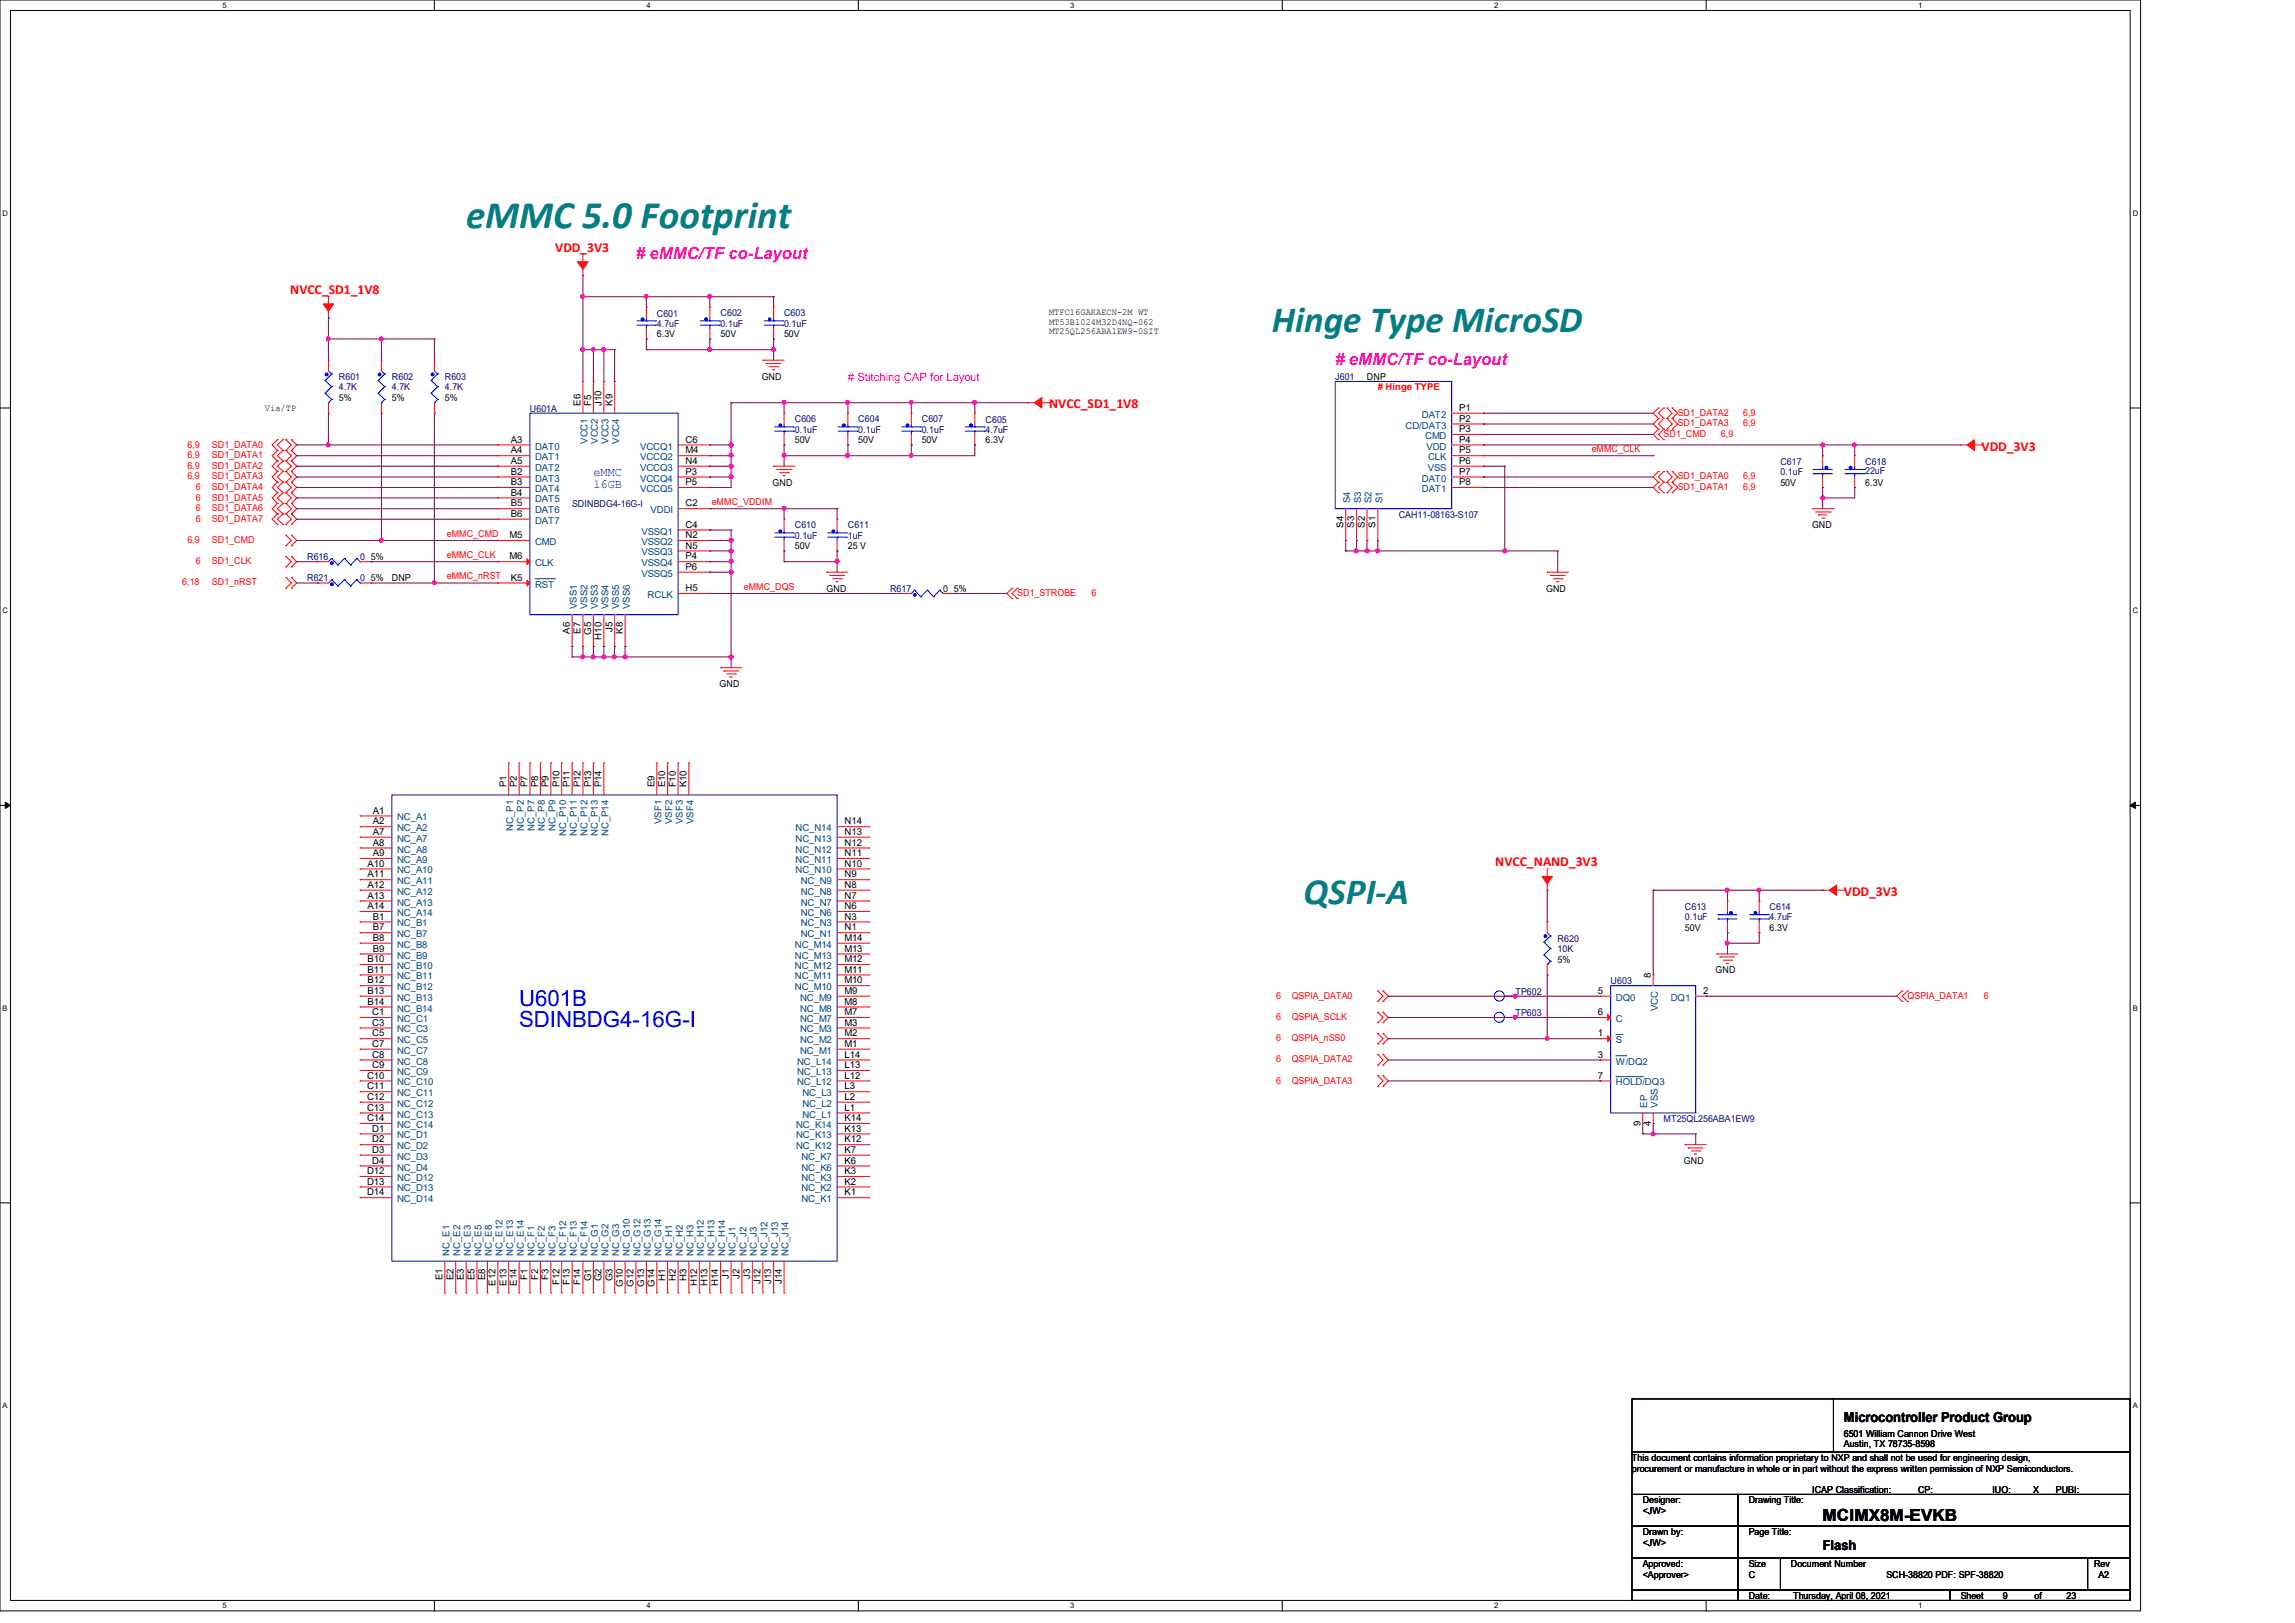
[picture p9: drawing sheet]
<svg xmlns="http://www.w3.org/2000/svg" width="297mm" height="210mm" viewBox="0 0 297 210" stroke-linecap="round" stroke-linejoin="round" font-family="sans-serif">
<defs><g id="words">
<text font-size="5" fill="#008080" x="60.3" y="29.5">eMMC 5.0 Footprint</text>
<g font-size="4.8" fill="#008080">
<text x="164.6" y="43">Hinge Type MicroSD</text>
<text x="168.7" y="117">QSPI-A</text>
</g>
<g font-size="2.9" fill="#00f">
<text x="67.2" y="130.1">U601B</text>
<text x="67.2" y="132.9">SDINBDG4-16G-I</text>
</g>
<g font-size="2.2" fill="#f0f">
<text x="82.3" y="33.5"># eMMC/TF co-Layout</text>
<text x="172.8" y="47.2"># eMMC/TF co-Layout</text>
</g>
<text font-size="2.2" x="235.9" y="196.8">MCIMX8M-EVKB</text>
<g font-size="1.8" fill="#f00">
<text x="71.8" y="32.6">VDD_3V3</text>
<text x="37.5" y="38">NVCC_SD1_1V8</text>
<text x="135.8" y="52.8">NVCC_SD1_1V8</text>
<text x="256.5" y="58.3">VDD_3V3</text>
<text x="193.5" y="112.1">NVCC_NAND_3V3</text>
<text x="238.6" y="116">VDD_3V3</text>
</g>
<g font-size="1.8">
<text x="238.6" y="184.1">Microcontroller Product Group</text>
<text x="235.9" y="200.5">Flash</text>
</g>
<g font-size="1.6" fill="#00f">
<text x="76.8" y="61.6">eMMC</text>
<text x="76.8" y="63.2">16GB</text>
</g>
<text font-size="1.5" fill="#f0f" x="109.7" y="49.4"># Stitching CAP for Layout</text>
<g font-size="1.2" fill="#000080">
<text x="85" y="41">C601</text>
<text x="93.3" y="40.9">C602</text>
<text x="101.5" y="40.9">C603</text>
<text x="85" y="42.3">4.7uF</text>
<text x="93.3" y="42.3">0.1uF</text>
<text x="101.5" y="42.3">0.1uF</text>
<text x="43.9" y="49.1">R601</text>
<text x="43.9" y="50.5">4.7K</text>
<text x="50.7" y="49.1">R602</text>
<text x="50.7" y="50.5">4.7K</text>
<text x="57.6" y="49.1">R603</text>
<text x="57.6" y="50.5">4.7K</text>
<text x="68.6" y="53.3">U601A</text>
<text x="172.8" y="49.1">J601</text>
<text x="102.9" y="54.6">C606</text>
<text x="102.9" y="56">0.1uF</text>
<text x="111.1" y="54.6">C604</text>
<text x="111.1" y="56">0.1uF</text>
<text x="119.3" y="54.6">C607</text>
<text x="119.3" y="56">0.1uF</text>
<text x="127.5" y="54.7">C605</text>
<text x="127.5" y="56">4.7uF</text>
<text x="74" y="65.6">SDINBDG4-16G-I</text>
<text x="230.4" y="60.1">C617</text>
<text x="230.4" y="61.5">0.1uF</text>
<text x="241.4" y="60.1">C618</text>
<text x="241.4" y="61.3">22uF</text>
<text x="102.9" y="68.3">C610</text>
<text x="102.9" y="69.7">0.1uF</text>
<text x="109.7" y="68.3">C611</text>
<text x="109.7" y="69.7">1uF</text>
<text x="181" y="67">CAH11-08163-S107</text>
<text x="39.8" y="72.4">R616</text>
<text x="39.8" y="75.2">R621</text>
<text x="46.6" y="72.4">0</text>
<text x="46.6" y="75.2">0</text>
<text x="115.2" y="76.6">R617</text>
<text x="218.1" y="117.7">C613</text>
<text x="218.1" y="119.1">0.1uF</text>
<text x="229" y="117.7">C614</text>
<text x="229" y="119.1">4.7uF</text>
<text x="201.6" y="121.8">R620</text>
<text x="201.6" y="123.2">10K</text>
<text x="196.1" y="131.4">TP603</text>
<text x="196.1" y="128.7">TP602</text>
<text x="208.4" y="127.3">U603</text>
<text x="215.3" y="145.2">MT25QL256ABA1EW9</text>
</g>
<g font-size="1.2">
<text x="135.8" y="40.8">MTFC16GAKAECN-2M WT</text>
<text x="135.8" y="42">MT53B1024M32D4NQ-062</text>
<text x="85" y="43.6">6.3V</text>
<text x="93.3" y="43.6">50V</text>
<text x="101.5" y="43.6">50V</text>
<text x="135.8" y="43.2">MT25QL256ABA1EW9-0SIT</text>
<text x="34.3" y="53.1">Via/TP</text>
<text x="43.9" y="51.9">5%</text>
<text x="50.7" y="51.9">5%</text>
<text x="57.6" y="51.9">5%</text>
<text x="75.1" y="52.5" transform="rotate(-90 75.1 52.5)">E6</text>
<text x="76.5" y="52.5" transform="rotate(-90 76.5 52.5)">F5</text>
<text x="77.9" y="52.5" transform="rotate(-90 77.9 52.5)">J10</text>
<text x="79.2" y="52.5" transform="rotate(-90 79.2 52.5)">K9</text>
<text x="98.6" y="49.1">GND</text>
<text x="176.9" y="49.1">DNP</text>
<text x="188.8" y="53.2">P1</text>
<text x="66.1" y="58.7">A4</text>
<text x="66.1" y="57.3">A3</text>
<text x="88.7" y="57.3">C6</text>
<text x="88.7" y="58.7">M4</text>
<text x="102.9" y="57.4">50V</text>
<text x="111.1" y="57.4">50V</text>
<text x="119.3" y="57.4">50V</text>
<text x="127.5" y="57.4">6.3V</text>
<text x="188.8" y="54.6">P2</text>
<text x="188.8" y="55.9">P3</text>
<text x="188.8" y="57.3">P4</text>
<text x="188.8" y="58.7">P5</text>
<text x="66.1" y="65.5">B5</text>
<text x="66.1" y="64.1">B4</text>
<text x="66.1" y="62.8">B3</text>
<text x="66.1" y="61.4">B2</text>
<text x="66.1" y="60">A5</text>
<text x="88.7" y="65.5">C2</text>
<text x="88.7" y="62.8">P5</text>
<text x="88.7" y="61.4">P3</text>
<text x="88.7" y="60">N4</text>
<text x="100" y="62.9">GND</text>
<text x="188.8" y="60">P6</text>
<text x="188.8" y="61.4">P7</text>
<text x="188.8" y="62.8">P8</text>
<text x="230.4" y="62.9">50V</text>
<text x="241.4" y="62.9">6.3V</text>
<text x="66" y="69.6">M5</text>
<text x="66.1" y="66.9">B6</text>
<text x="88.7" y="69.6">N2</text>
<text x="88.7" y="71">N5</text>
<text x="88.7" y="68.3">C4</text>
<text x="102.9" y="71.1">50V</text>
<text x="109.7" y="71.1">25 V</text>
<text x="173.9" y="68.3" transform="rotate(-90 173.9 68.3)">S4</text>
<text x="175.3" y="68.3" transform="rotate(-90 175.3 68.3)">S3</text>
<text x="176.6" y="68.3" transform="rotate(-90 176.6 68.3)">S2</text>
<text x="178" y="68.3" transform="rotate(-90 178 68.3)">S1</text>
<text x="234.5" y="68.3">GND</text>
<text x="48" y="72.4">5%</text>
<text x="48" y="75.2">5%</text>
<text x="50.7" y="75.2">DNP</text>
<text x="66" y="72.4">M6</text>
<text x="66.1" y="75.1">K5</text>
<text x="88.7" y="72.4">P4</text>
<text x="88.7" y="73.7">P6</text>
<text x="88.7" y="76.5">H5</text>
<text x="107" y="76.6">GND</text>
<text x="122" y="76.6">0 5%</text>
<text x="200.1" y="76.6">GND</text>
<text x="73.7" y="82" transform="rotate(-90 73.7 82)">A6</text>
<text x="75.1" y="82" transform="rotate(-90 75.1 82)">E7</text>
<text x="76.5" y="82.2" transform="rotate(-90 76.5 82.2)">G5</text>
<text x="77.9" y="82.8" transform="rotate(-90 77.9 82.8)">H10</text>
<text x="79.2" y="81.8" transform="rotate(-90 79.2 81.8)">J5</text>
<text x="80.6" y="82" transform="rotate(-90 80.6 82)">K8</text>
<text x="93.1" y="88.9">GND</text>
<text x="65.5" y="101.9" transform="rotate(-90 65.5 101.9)">P1</text>
<text x="66.9" y="101.9" transform="rotate(-90 66.9 101.9)">P2</text>
<text x="68.3" y="101.9" transform="rotate(-90 68.3 101.9)">P7</text>
<text x="69.6" y="101.9" transform="rotate(-90 69.6 101.9)">P8</text>
<text x="71" y="101.9" transform="rotate(-90 71 101.9)">P9</text>
<text x="72.4" y="101.9" transform="rotate(-90 72.4 101.9)">P10</text>
<text x="73.7" y="101.9" transform="rotate(-90 73.7 101.9)">P11</text>
<text x="75.1" y="101.9" transform="rotate(-90 75.1 101.9)">P12</text>
<text x="76.5" y="101.9" transform="rotate(-90 76.5 101.9)">P13</text>
<text x="77.9" y="101.9" transform="rotate(-90 77.9 101.9)">P14</text>
<text x="84.7" y="101.9" transform="rotate(-90 84.7 101.9)">E9</text>
<text x="86.1" y="101.9" transform="rotate(-90 86.1 101.9)">E10</text>
<text x="87.5" y="101.9" transform="rotate(-90 87.5 101.9)">F10</text>
<text x="88.9" y="101.9" transform="rotate(-90 88.9 101.9)">K10</text>
<text x="48.3" y="105.3">A1</text>
<text x="48.3" y="106.7">A2</text>
<text x="109.3" y="106.7">N14</text>
<text x="47.6" y="112.1">A10</text>
<text x="47.6" y="113.5">A11</text>
<text x="48.3" y="109.4">A8</text>
<text x="48.3" y="110.8">A9</text>
<text x="48.3" y="108">A7</text>
<text x="109.3" y="108">N13</text>
<text x="109.3" y="109.4">N12</text>
<text x="109.3" y="110.8">N11</text>
<text x="109.3" y="112.1">N10</text>
<text x="109.3" y="113.5">N9</text>
<text x="47.6" y="114.9">A12</text>
<text x="47.6" y="116.3">A13</text>
<text x="47.6" y="117.6">A14</text>
<text x="48.3" y="119">B1</text>
<text x="109.3" y="114.9">N8</text>
<text x="109.3" y="116.3">N7</text>
<text x="109.3" y="117.6">N6</text>
<text x="109.3" y="119">N3</text>
<text x="47.6" y="124.5">B10</text>
<text x="47.6" y="125.9">B11</text>
<text x="48.3" y="120.4">B7</text>
<text x="48.3" y="121.7">B8</text>
<text x="48.3" y="123.1">B9</text>
<text x="109.3" y="120.4">N1</text>
<text x="109.3" y="121.7">M14</text>
<text x="109.3" y="123.1">M13</text>
<text x="109.3" y="124.5">M12</text>
<text x="109.3" y="125.9">M11</text>
<text x="201.6" y="124.6">5%</text>
<text x="218.1" y="120.4">50V</text>
<text x="222" y="125.9">GND</text>
<text x="229" y="120.4">6.3V</text>
<text x="47.6" y="127.3">B12</text>
<text x="47.6" y="128.6">B13</text>
<text x="47.6" y="130">B14</text>
<text x="48.2" y="131.4">C1</text>
<text x="109.3" y="127.3">M10</text>
<text x="109.3" y="128.6">M9</text>
<text x="109.3" y="130">M8</text>
<text x="109.3" y="131.4">M7</text>
<text x="206.8" y="128.6">5</text>
<text x="206.8" y="131.4">6</text>
<text x="213.7" y="126.6" transform="rotate(-90 213.7 126.6)">8</text>
<text x="220.4" y="128.6">2</text>
<text x="48.2" y="132.7">C3</text>
<text x="48.2" y="135.5">C7</text>
<text x="48.2" y="136.9">C8</text>
<text x="48.2" y="134.1">C5</text>
<text x="109.3" y="136.9">L14</text>
<text x="109.3" y="135.5">M1</text>
<text x="109.3" y="134.1">M2</text>
<text x="109.3" y="132.7">M3</text>
<text x="206.8" y="134.1">1</text>
<text x="206.8" y="136.9">3</text>
<text x="47.5" y="139.6">C10</text>
<text x="47.5" y="141">C11</text>
<text x="47.5" y="142.3">C12</text>
<text x="47.5" y="143.7">C13</text>
<text x="48.2" y="138.2">C9</text>
<text x="109.3" y="143.7">L1</text>
<text x="109.3" y="142.3">L2</text>
<text x="109.3" y="141">L3</text>
<text x="109.3" y="139.6">L12</text>
<text x="109.3" y="138.2">L13</text>
<text x="206.8" y="139.6">7</text>
<text x="47.5" y="145.1">C14</text>
<text x="48.2" y="146.4">D1</text>
<text x="48.2" y="147.8">D2</text>
<text x="48.2" y="149.2">D3</text>
<text x="109.3" y="147.8">K12</text>
<text x="109.3" y="146.4">K13</text>
<text x="109.3" y="145.1">K14</text>
<text x="109.3" y="149.2">K7</text>
<text x="212.3" y="145.7" transform="rotate(-90 212.3 145.7)">9</text>
<text x="213.7" y="145.7" transform="rotate(-90 213.7 145.7)">4</text>
<text x="47.5" y="151.9">D12</text>
<text x="47.5" y="153.3">D13</text>
<text x="47.5" y="154.7">D14</text>
<text x="48.2" y="150.6">D4</text>
<text x="109.3" y="154.7">K1</text>
<text x="109.3" y="153.3">K2</text>
<text x="109.3" y="151.9">K3</text>
<text x="109.3" y="150.6">K6</text>
<text x="217.9" y="150.6">GND</text>
<text x="57.3" y="165.7" transform="rotate(-90 57.3 165.7)">E1</text>
<text x="58.7" y="165.7" transform="rotate(-90 58.7 165.7)">E2</text>
<text x="60" y="165.7" transform="rotate(-90 60 165.7)">E3</text>
<text x="61.4" y="165.7" transform="rotate(-90 61.4 165.7)">E5</text>
<text x="62.8" y="165.7" transform="rotate(-90 62.8 165.7)">E8</text>
<text x="64.1" y="166.4" transform="rotate(-90 64.1 166.4)">E12</text>
<text x="65.5" y="166.4" transform="rotate(-90 65.5 166.4)">E13</text>
<text x="66.9" y="166.4" transform="rotate(-90 66.9 166.4)">E14</text>
<text x="68.3" y="165.6" transform="rotate(-90 68.3 165.6)">F1</text>
<text x="69.6" y="165.6" transform="rotate(-90 69.6 165.6)">F2</text>
<text x="71" y="165.6" transform="rotate(-90 71 165.6)">F3</text>
<text x="72.4" y="166.3" transform="rotate(-90 72.4 166.3)">F12</text>
<text x="73.7" y="166.3" transform="rotate(-90 73.7 166.3)">F13</text>
<text x="75.1" y="166.3" transform="rotate(-90 75.1 166.3)">F14</text>
<text x="76.5" y="165.8" transform="rotate(-90 76.5 165.8)">G1</text>
<text x="77.9" y="165.8" transform="rotate(-90 77.9 165.8)">G2</text>
<text x="79.2" y="165.8" transform="rotate(-90 79.2 165.8)">G3</text>
<text x="80.6" y="166.5" transform="rotate(-90 80.6 166.5)">G10</text>
<text x="82" y="166.5" transform="rotate(-90 82 166.5)">G12</text>
<text x="83.4" y="166.5" transform="rotate(-90 83.4 166.5)">G13</text>
<text x="84.7" y="166.5" transform="rotate(-90 84.7 166.5)">G14</text>
<text x="86.1" y="165.7" transform="rotate(-90 86.1 165.7)">H1</text>
<text x="87.5" y="165.7" transform="rotate(-90 87.5 165.7)">H2</text>
<text x="88.9" y="165.7" transform="rotate(-90 88.9 165.7)">H3</text>
<text x="90.2" y="166.4" transform="rotate(-90 90.2 166.4)">H12</text>
<text x="91.6" y="166.4" transform="rotate(-90 91.6 166.4)">H13</text>
<text x="93" y="166.4" transform="rotate(-90 93 166.4)">H14</text>
<text x="94.3" y="165.5" transform="rotate(-90 94.3 165.5)">J1</text>
<text x="95.7" y="165.5" transform="rotate(-90 95.7 165.5)">J2</text>
<text x="97.1" y="165.5" transform="rotate(-90 97.1 165.5)">J3</text>
<text x="98.4" y="166.2" transform="rotate(-90 98.4 166.2)">J12</text>
<text x="99.8" y="166.2" transform="rotate(-90 99.8 166.2)">J13</text>
<text x="101.2" y="166.2" transform="rotate(-90 101.2 166.2)">J14</text>
<text x="211.2" y="189">This document contains information proprietary to NXP and shall not be used for engineering design,</text>
<text x="211.2" y="190.4">procurement or manufacture in whole or in part without the express written permission of NXP Semiconductors.</text>
<text x="238.6" y="186">6501 William Cannon Drive West</text>
<text x="238.6" y="187.3">Austin, TX 78735-8598</text>
<text x="212.6" y="194.5">Designer:</text>
<text x="212.6" y="195.9">&lt;JW&gt;</text>
<text x="226.3" y="194.5">Drawing Title:</text>
<text x="234.5" y="193.2">ICAP Classification:</text>
<text x="248.2" y="193.2">CP:</text>
<text x="251.7" y="193.2">___</text>
<text x="257.8" y="193.2">IUO:</text>
<text x="262.5" y="193.2">_X_</text>
<text x="266.1" y="193.2">PUBI:</text>
<text x="270.2" y="193.2">___</text>
<text x="212.6" y="198.6">Drawn by:</text>
<text x="212.6" y="202.7">Approved:</text>
<text x="212.6" y="200">&lt;JW&gt;</text>
<text x="226.3" y="202.7">Size</text>
<text x="226.3" y="198.6">Page Title:</text>
<text x="231.8" y="202.7">Document Number</text>
<text x="271" y="202.7">Rev</text>
<text x="212.6" y="204.1">&lt;Approver&gt;</text>
<text x="226.3" y="206.9">Date:</text>
<text x="226.3" y="204.1">C</text>
<text x="232.1" y="206.9">Thursday, April 08, 2021</text>
<text x="244.1" y="204.1">SCH-38820 PDF: SPF-38820</text>
<text x="253.7" y="206.9">Sheet</text>
<text x="259.2" y="206.9">9</text>
<text x="263.3" y="206.9">of</text>
<text x="267.5" y="206.9">23</text>
<text x="271.6" y="204.1">A2</text>
</g>
<g font-size="1.2" fill="#f00">
<text x="178.3" y="50.5"># Hinge TYPE</text>
<text x="217.1" y="53.8">SD1_DATA2</text>
<text x="225.6" y="53.8">6,9</text>
<text x="24.3" y="59.3">6,9</text>
<text x="24.3" y="57.9">6,9</text>
<text x="27.4" y="59.3">SD1_DATA1</text>
<text x="27.4" y="57.9">SD1_DATA0</text>
<text x="206" y="58.5">eMMC_CLK</text>
<text x="215.3" y="56.6">SD1_CMD</text>
<text x="217.1" y="55.2">SD1_DATA3</text>
<text x="222.7" y="56.6">6,9</text>
<text x="225.6" y="55.2">6,9</text>
<text x="24.3" y="62">6,9</text>
<text x="24.3" y="60.7">6,9</text>
<text x="25.4" y="63.4">6</text>
<text x="25.4" y="64.8">6</text>
<text x="27.4" y="63.4">SD1_DATA4</text>
<text x="27.4" y="62">SD1_DATA3</text>
<text x="27.4" y="60.7">SD1_DATA2</text>
<text x="27.4" y="64.8">SD1_DATA5</text>
<text x="92.1" y="65.4">eMMC_VDDIM</text>
<text x="217.1" y="63.4">SD1_DATA1</text>
<text x="217.1" y="62">SD1_DATA0</text>
<text x="225.6" y="63.4">6,9</text>
<text x="225.6" y="62">6,9</text>
<text x="24.3" y="70.3">6,9</text>
<text x="25.4" y="67.5">6</text>
<text x="25.4" y="66.1">6</text>
<text x="27.4" y="70.3">SD1_CMD</text>
<text x="27.4" y="67.5">SD1_DATA7</text>
<text x="27.4" y="66.1">SD1_DATA6</text>
<text x="57.8" y="69.5">eMMC_CMD</text>
<text x="23.6" y="75.7">6,18</text>
<text x="25.4" y="73">6</text>
<text x="27.4" y="75.7">SD1_nRST</text>
<text x="27.4" y="73">SD1_CLK</text>
<text x="57.8" y="75">eMMC_nRST</text>
<text x="57.8" y="72.2">eMMC_CLK</text>
<text x="96.3" y="76.3">eMMC_DQS</text>
<text x="131.7" y="77.1">SD1_STROBE</text>
<text x="141.3" y="77.1">6</text>
<text x="165.1" y="129.2">6</text>
<text x="165.1" y="132">6</text>
<text x="167.2" y="129.2">QSPIA_DATA0</text>
<text x="167.2" y="132">QSPIA_SCLK</text>
<text x="246.9" y="129.2">QSPIA_DATA1</text>
<text x="256.7" y="129.2">6</text>
<text x="165.1" y="137.5">6</text>
<text x="165.1" y="134.7">6</text>
<text x="167.2" y="137.5">QSPIA_DATA2</text>
<text x="167.2" y="134.7">QSPIA_nSS0</text>
<text x="165.1" y="140.2">6</text>
<text x="167.2" y="140.2">QSPIA_DATA3</text>
</g>
<g font-size="1.2" fill="#004080">
<text x="69.3" y="59.6">DAT1</text>
<text x="69.3" y="58.2">DAT0</text>
<text x="76" y="57.4" transform="rotate(-90 76 57.4)">VCC1</text>
<text x="77.4" y="57.4" transform="rotate(-90 77.4 57.4)">VCC2</text>
<text x="78.7" y="57.4" transform="rotate(-90 78.7 57.4)">VCC3</text>
<text x="80.1" y="57.4" transform="rotate(-90 80.1 57.4)">VCC4</text>
<text x="82.8" y="58.2">VCCQ1</text>
<text x="82.8" y="59.6">VCCQ2</text>
<text x="181.9" y="55.5">CD/DAT3</text>
<text x="184" y="54.1">DAT2</text>
<text x="184.4" y="56.8">CMD</text>
<text x="184.6" y="58.2">VDD</text>
<text x="184.8" y="59.6">CLK</text>
<text x="69.3" y="65">DAT5</text>
<text x="69.3" y="63.7">DAT4</text>
<text x="69.3" y="62.3">DAT3</text>
<text x="69.3" y="60.9">DAT2</text>
<text x="82.8" y="63.7">VCCQ5</text>
<text x="82.8" y="62.3">VCCQ4</text>
<text x="82.8" y="60.9">VCCQ3</text>
<text x="174.7" y="65.1" transform="rotate(-90 174.7 65.1)">S4</text>
<text x="176.1" y="65.1" transform="rotate(-90 176.1 65.1)">S3</text>
<text x="177.5" y="65.1" transform="rotate(-90 177.5 65.1)">S2</text>
<text x="178.9" y="65.1" transform="rotate(-90 178.9 65.1)">S1</text>
<text x="184" y="62.3">DAT0</text>
<text x="184" y="63.7">DAT1</text>
<text x="184.8" y="60.9">VSS</text>
<text x="69.3" y="70.5">CMD</text>
<text x="69.3" y="67.8">DAT7</text>
<text x="69.3" y="66.4">DAT6</text>
<text x="83" y="70.5">VSSQ2</text>
<text x="83" y="71.9">VSSQ3</text>
<text x="83" y="69.2">VSSQ1</text>
<text x="84.2" y="66.4">VDDI</text>
<text x="69.3" y="73.3">CLK</text>
<text x="69.3" y="76">RST</text>
<text x="83" y="73.3">VSSQ4</text>
<text x="83" y="74.6">VSSQ5</text>
<text x="83.8" y="77.4">RCLK</text>
<text x="74.6" y="78.9" transform="rotate(-90 74.6 78.9)">VSS1</text>
<text x="76" y="78.9" transform="rotate(-90 76 78.9)">VSS2</text>
<text x="77.4" y="78.9" transform="rotate(-90 77.4 78.9)">VSS3</text>
<text x="78.7" y="78.9" transform="rotate(-90 78.7 78.9)">VSS4</text>
<text x="80.1" y="78.9" transform="rotate(-90 80.1 78.9)">VSS5</text>
<text x="81.5" y="78.9" transform="rotate(-90 81.5 78.9)">VSS6</text>
<text x="51.4" y="106.2">NC_A1</text>
<text x="51.4" y="107.6">NC_A2</text>
<text x="66.4" y="107.5" transform="rotate(-90 66.4 107.5)">NC_P1</text>
<text x="67.8" y="107.5" transform="rotate(-90 67.8 107.5)">NC_P2</text>
<text x="69.2" y="107.5" transform="rotate(-90 69.2 107.5)">NC_P7</text>
<text x="70.5" y="107.5" transform="rotate(-90 70.5 107.5)">NC_P8</text>
<text x="71.9" y="107.5" transform="rotate(-90 71.9 107.5)">NC_P9</text>
<text x="85.6" y="106.7" transform="rotate(-90 85.6 106.7)">VSF1</text>
<text x="87" y="106.7" transform="rotate(-90 87 106.7)">VSF2</text>
<text x="88.3" y="106.7" transform="rotate(-90 88.3 106.7)">VSF3</text>
<text x="89.7" y="106.7" transform="rotate(-90 89.7 106.7)">VSF4</text>
<text x="103" y="107.6">NC_N14</text>
<text x="51.4" y="110.3">NC_A8</text>
<text x="51.4" y="111.7">NC_A9</text>
<text x="51.4" y="113">NC_A10</text>
<text x="51.4" y="108.9">NC_A7</text>
<text x="73.3" y="108.2" transform="rotate(-90 73.3 108.2)">NC_P10</text>
<text x="74.6" y="108.2" transform="rotate(-90 74.6 108.2)">NC_P11</text>
<text x="76" y="108.2" transform="rotate(-90 76 108.2)">NC_P12</text>
<text x="77.4" y="108.2" transform="rotate(-90 77.4 108.2)">NC_P13</text>
<text x="78.7" y="108.2" transform="rotate(-90 78.7 108.2)">NC_P14</text>
<text x="103" y="108.9">NC_N13</text>
<text x="103" y="110.3">NC_N12</text>
<text x="103" y="111.7">NC_N11</text>
<text x="103" y="113">NC_N10</text>
<text x="51.4" y="114.4">NC_A11</text>
<text x="51.4" y="115.8">NC_A12</text>
<text x="51.4" y="117.2">NC_A13</text>
<text x="51.4" y="118.5">NC_A14</text>
<text x="51.4" y="119.9">NC_B1</text>
<text x="103.6" y="114.4">NC_N9</text>
<text x="103.6" y="115.8">NC_N8</text>
<text x="103.6" y="117.2">NC_N7</text>
<text x="103.6" y="118.5">NC_N6</text>
<text x="103.6" y="119.9">NC_N3</text>
<text x="51.4" y="121.3">NC_B7</text>
<text x="51.4" y="122.6">NC_B8</text>
<text x="51.4" y="124">NC_B9</text>
<text x="51.4" y="125.4">NC_B10</text>
<text x="102.9" y="122.6">NC_M14</text>
<text x="102.9" y="124">NC_M13</text>
<text x="102.9" y="125.4">NC_M12</text>
<text x="103.6" y="121.3">NC_N1</text>
<text x="51.4" y="126.7">NC_B11</text>
<text x="51.4" y="128.1">NC_B12</text>
<text x="51.4" y="129.5">NC_B13</text>
<text x="51.4" y="130.9">NC_B14</text>
<text x="102.9" y="126.7">NC_M11</text>
<text x="102.9" y="128.1">NC_M10</text>
<text x="103.5" y="129.5">NC_M9</text>
<text x="103.5" y="130.9">NC_M8</text>
<text x="209.1" y="129.5">DQ0</text>
<text x="214.5" y="130.8" transform="rotate(-90 214.5 130.8)">VCC</text>
<text x="216.2" y="129.5">DQ1</text>
<text x="51.4" y="132.2">NC_C1</text>
<text x="51.4" y="133.6">NC_C3</text>
<text x="51.4" y="136.4">NC_C7</text>
<text x="51.4" y="137.8">NC_C8</text>
<text x="51.4" y="135">NC_C5</text>
<text x="103.2" y="137.8">NC_L14</text>
<text x="103.5" y="136.4">NC_M1</text>
<text x="103.5" y="135">NC_M2</text>
<text x="103.5" y="132.2">NC_M7</text>
<text x="103.5" y="133.6">NC_M3</text>
<text x="209.1" y="135">S</text>
<text x="209.1" y="137.8">W/DQ2</text>
<text x="209.1" y="132.2">C</text>
<text x="51.4" y="139.1">NC_C9</text>
<text x="51.4" y="140.5">NC_C10</text>
<text x="51.4" y="141.9">NC_C11</text>
<text x="51.4" y="143.2">NC_C12</text>
<text x="103.2" y="140.5">NC_L12</text>
<text x="103.2" y="139.1">NC_L13</text>
<text x="103.8" y="143.2">NC_L2</text>
<text x="103.8" y="141.9">NC_L3</text>
<text x="209.1" y="140.5">HOLD/DQ3</text>
<text x="213.2" y="143.3" transform="rotate(-90 213.2 143.3)">EP</text>
<text x="214.5" y="143.3" transform="rotate(-90 214.5 143.3)">VSS</text>
<text x="51.4" y="144.6">NC_C13</text>
<text x="51.4" y="146">NC_C14</text>
<text x="51.4" y="147.3">NC_D1</text>
<text x="51.4" y="148.7">NC_D2</text>
<text x="103" y="148.7">NC_K12</text>
<text x="103" y="147.3">NC_K13</text>
<text x="103" y="146">NC_K14</text>
<text x="103.8" y="144.6">NC_L1</text>
<text x="51.4" y="150.1">NC_D3</text>
<text x="51.4" y="151.5">NC_D4</text>
<text x="51.4" y="152.8">NC_D12</text>
<text x="51.4" y="154.2">NC_D13</text>
<text x="51.4" y="155.6">NC_D14</text>
<text x="103.7" y="155.6">NC_K1</text>
<text x="103.7" y="154.2">NC_K2</text>
<text x="103.7" y="152.8">NC_K3</text>
<text x="103.7" y="151.5">NC_K6</text>
<text x="103.7" y="150.1">NC_K7</text>
<text x="58.2" y="162.5" transform="rotate(-90 58.2 162.5)">NC_E1</text>
<text x="59.6" y="162.5" transform="rotate(-90 59.6 162.5)">NC_E2</text>
<text x="60.9" y="162.5" transform="rotate(-90 60.9 162.5)">NC_E3</text>
<text x="62.3" y="162.5" transform="rotate(-90 62.3 162.5)">NC_E5</text>
<text x="63.7" y="162.5" transform="rotate(-90 63.7 162.5)">NC_E8</text>
<text x="65" y="162.5" transform="rotate(-90 65 162.5)">NC_E12</text>
<text x="66.4" y="162.5" transform="rotate(-90 66.4 162.5)">NC_E13</text>
<text x="67.8" y="162.5" transform="rotate(-90 67.8 162.5)">NC_E14</text>
<text x="69.2" y="162.5" transform="rotate(-90 69.2 162.5)">NC_F1</text>
<text x="70.5" y="162.5" transform="rotate(-90 70.5 162.5)">NC_F2</text>
<text x="71.9" y="162.5" transform="rotate(-90 71.9 162.5)">NC_F3</text>
<text x="73.3" y="162.5" transform="rotate(-90 73.3 162.5)">NC_F12</text>
<text x="74.6" y="162.5" transform="rotate(-90 74.6 162.5)">NC_F13</text>
<text x="76" y="162.5" transform="rotate(-90 76 162.5)">NC_F14</text>
<text x="77.4" y="162.5" transform="rotate(-90 77.4 162.5)">NC_G1</text>
<text x="78.7" y="162.5" transform="rotate(-90 78.7 162.5)">NC_G2</text>
<text x="80.1" y="162.5" transform="rotate(-90 80.1 162.5)">NC_G3</text>
<text x="81.5" y="162.5" transform="rotate(-90 81.5 162.5)">NC_G10</text>
<text x="82.9" y="162.5" transform="rotate(-90 82.9 162.5)">NC_G12</text>
<text x="84.2" y="162.5" transform="rotate(-90 84.2 162.5)">NC_G13</text>
<text x="85.6" y="162.5" transform="rotate(-90 85.6 162.5)">NC_G14</text>
<text x="87" y="162.5" transform="rotate(-90 87 162.5)">NC_H1</text>
<text x="88.3" y="162.5" transform="rotate(-90 88.3 162.5)">NC_H2</text>
<text x="89.7" y="162.5" transform="rotate(-90 89.7 162.5)">NC_H3</text>
<text x="91.1" y="162.5" transform="rotate(-90 91.1 162.5)">NC_H12</text>
<text x="92.5" y="162.5" transform="rotate(-90 92.5 162.5)">NC_H13</text>
<text x="93.9" y="162.5" transform="rotate(-90 93.9 162.5)">NC_H14</text>
<text x="95.2" y="162.5" transform="rotate(-90 95.2 162.5)">NC_J1</text>
<text x="96.6" y="162.5" transform="rotate(-90 96.6 162.5)">NC_J2</text>
<text x="98" y="162.5" transform="rotate(-90 98 162.5)">NC_J3</text>
<text x="99.3" y="162.5" transform="rotate(-90 99.3 162.5)">NC_J12</text>
<text x="100.7" y="162.5" transform="rotate(-90 100.7 162.5)">NC_J13</text>
<text x="102.1" y="162.5" transform="rotate(-90 102.1 162.5)">NC_J14</text>
</g>
<g font-size="1">
<text x="28.8" y="1">5</text>
<text x="83.7" y="1">4</text>
<text x="138.5" y="1">3</text>
<text x="193.4" y="1">2</text>
<text x="248.2" y="1">1</text>
<text x=".3" y="27.9">D</text>
<text x="276" y="27.9">D</text>
<text x=".3" y="79.4">C</text>
<text x="276" y="79.4">C</text>
<text x=".3" y="130.8">B</text>
<text x="276" y="130.8">B</text>
<text x=".3" y="182.2">A</text>
<text x="276" y="182.2">A</text>
<text x="28.8" y="208.1">5</text>
<text x="83.7" y="208.1">4</text>
<text x="138.5" y="208.1">3</text>
<text x="193.4" y="208.1">2</text>
<text x="248.2" y="208.1">1</text>
</g>
</g></defs>
<path d="M0 0h277v208.4h-277zM1.4 1.4h274.3v205.7h-274.3z" fill="none" stroke="#000" stroke-width=".13"/>
<g fill="#fff">
<path d="M28.8 .1h.5v1.1h-.5z"/>
<path d="M28.8 207.2h.5v1.1h-.5z"/>
</g>
<path d="M56.2 0v1.4M56.2 207.1v1.3" fill="none" stroke="#000" stroke-width=".13"/>
<g fill="#fff">
<path d="M83.7 .1h.5v1.1h-.5z"/>
<path d="M83.7 207.2h.5v1.1h-.5z"/>
</g>
<path d="M111.1 0v1.4M111.1 207.1v1.3" fill="none" stroke="#000" stroke-width=".13"/>
<g fill="#fff">
<path d="M138.5 .1h.6v1.1h-.6z"/>
<path d="M138.5 207.2h.6v1.1h-.6z"/>
</g>
<path d="M165.9 0v1.4M165.9 207.1v1.3" fill="none" stroke="#000" stroke-width=".13"/>
<g fill="#fff">
<path d="M193.4 .1h.5v1.1h-.5z"/>
<path d="M193.4 207.2h.5v1.1h-.5z"/>
</g>
<path d="M220.8 0v1.4M220.8 207.1v1.3" fill="none" stroke="#000" stroke-width=".13"/>
<g fill="#fff">
<path d="M248.2 .1h.6v1.1h-.6z"/>
<path d="M248.2 207.2h.6v1.1h-.6z"/>
<path d="M.3 27.1h.8v1.1h-.8z"/>
<path d="M276 27.1h.7v1.1h-.7z"/>
<path d="M.3 78.5h.8v1.1h-.8z"/>
<path d="M276 78.5h.7v1.1h-.7z"/>
</g>
<path d="M0 52.8h1.4M275.7 52.8h1.3" fill="none" stroke="#000" stroke-width=".13"/>
<g fill="#fff">
<path d="M.3 129.9h.7v1.1h-.7z"/>
<path d="M276 129.9h.6v1.1h-.6z"/>
</g>
<path d="M0 104.2h1.4M275.7 104.2h1.3" fill="none" stroke="#000" stroke-width=".13"/>
<path d="M.7 103.8l.7 .4-.7 .4zM275.7 104.2l.7-.4v.8z" fill="#000" stroke="#000" stroke-width=".13"/>
<g fill="#fff">
<path d="M.3 181.4h.7v1.1h-.7z"/>
<path d="M276 181.4h.6v1.1h-.6z"/>
</g>
<g fill="none" stroke="#000" stroke-width=".13">
<path d="M0 155.7h1.4M275.7 155.7h1.3M211.2 193.4h13.7v4.1h-13.7zM211.2 197.5h13.7v4.1h-13.7zM211.2 187.9h64.5v5.5h-64.5zM211.2 181h64.5v6.9h-64.5zM224.9 193.4h50.8v4.1h-50.8zM224.9 197.5h50.8v4.1h-50.8zM237.3 187.9h.1M237.3 181v6.9M211.2 201.6h13.7v4.1h-13.7zM211.2 205.7h13.7v1.4h-13.7z"/>
<path d="M224.9 201.6h5.5v4.1h-5.5zM224.9 205.7h27.4v1.4h-27.4zM230.4 201.6h39.8v4.1h-39.8zM252.3 205.7h23.4v1.4h-23.4zM270.2 201.6h5.5v4.1h-5.5z"/>
</g>
<g fill="none" stroke="#f00" stroke-width=".13">
<path d="M42.5 38.4h.1M42.5 38.4v1.5M75.4 35.6h.1M75.4 32.9h.1M75.4 32.9v1.5M75.4 34.7v.9M83.7 39.8h.1M83.7 39.8v1.3M91.9 39.8h.1M91.9 39.8v1.3M100.1 39.8h.1M100.1 39.8v1.3"/>
<path d="M35.9 59.6h.1M35.9 58.3h.1M35.9 56.9h.1M35.9 58.3l-.7 .7 .7 .6M35.9 56.9l-.7 .7 .7 .7M35.9 59.6l-.7 .7 .7 .7M36.6 58.3h.1M36.6 59.6h.1M36.6 56.9h.1M36.6 58.3l-.7 .7 .7 .6M36.6 56.9l-.7 .7 .7 .7M36.6 59.6l-.7 .7 .7 .7"/>
<path d="M37 58.3h.1M37 59.6h.1M37 56.9h.1M37 58.3l.7 .7-.7 .6M37 56.9l.7 .7-.7 .7M37 59.6l.7 .7-.7 .7M37.7 59.6h.1M37.7 58.3h.1M37.7 56.9h.1M37.7 58.3l.7 .7-.7 .6M37.7 56.9l.7 .7-.7 .7M37.7 59.6l.7 .7-.7 .7"/>
<path d="M42.5 41.1h.1M42.5 46.6h.1M42.5 53.5h.1M42.5 40.2v.9M42.5 46.6v1.4M42.5 52.1v1.4M49.4 46.6h.1M49.4 53.5h.1M49.4 46.6v1.4M49.4 52.1v1.4M56.2 46.6h.1M56.2 53.5h.1"/>
<path d="M56.2 46.6v1.4M56.2 52.1v1.4M64.4 59h.1M64.4 57.6h.1M64.4 57.6h4.2M64.4 59h4.2M75.4 49.4h.1M75.4 49.4v4.1M76.8 49.4h.1M76.8 49.4v4.1M78.1 49.4h.1M78.1 49.4v4.1"/>
<path d="M79.5 49.4h.1M79.5 49.4v4.1M83.7 43.9h.1M83.7 42.5v1.4M87.8 57.6h4.1M87.8 59h4.1M91.9 57.6h.1M91.9 59h.1M91.9 43.9h.1M91.9 42.5v1.4M98.7 46.6h.1M98.7 46.6h2.8"/>
<path d="M99.1 47h.1M99.1 47h1.9M99.6 47.5h1.1M100 47.8h.1M100 47.8h.2M100.1 43.9h.1M100.1 42.5v1.4M100.7 47.5h.1M101.5 53.5h.1M101.5 57.6h.1M101.5 53.5v1.4M101.5 56.2v1.4"/>
<path d="M109.7 53.5h.1M109.7 57.6h.1M109.7 53.5v1.4M109.7 56.2v1.4M117.9 53.5h.1M117.9 57.6h.1M117.9 53.5v1.4M117.9 56.2v1.4M126.2 53.5h.1M126.2 57.6h.1M126.2 53.5v1.4M126.2 56.2v1.4"/>
<path d="M133 52.1h.1M133 52.1h1M134.3 52.1h1.5M135.8 52.1h.1M187.9 57.6h4.1M187.9 59h4.1M187.9 53.5h4.1M187.9 54.9h4.1M187.9 56.2h4.1M192 53.5h.1M192 54.9h.1M192 56.2h.1"/>
<path d="M192 57.6h.1M192 59h.1M214.6 54.1h.1M214.6 52.8h.1M214.6 55.5h.1M214.6 56.9h.1M214.6 52.8l-.6 .7 .6 .6M214.6 54.1l-.6 .8 .6 .6M214.6 55.5l-.6 .7 .6 .7M215.3 52.8h.1M215.3 54.1h.1M215.3 55.5h.1"/>
<path d="M215.3 56.9h.1M215.3 52.8l-.7 .7 .7 .6M215.3 54.1l-.7 .8 .7 .6M215.3 55.5l-.7 .7 .7 .7M215.7 52.8h.1M215.7 54.1h.1M215.7 55.5h.1M215.7 52.8l.7 .7-.7 .6M215.7 54.1l.7 .8-.7 .6M216.4 54.1h.1M216.4 52.8h.1M216.4 55.5h.1"/>
<path d="M216.4 52.8l.7 .7-.7 .6M216.4 54.1l.7 .8-.7 .6M235.9 59h.1M235.9 59v1.3M240 59h.1M240 59v1.3M253.7 57.6h.1M253.7 57.6h1M255 57.6h1.5M256.5 57.6h.1M35.9 63.8h.1M35.9 62.4h.1"/>
<path d="M35.9 61h.1M35.9 67.9h.1M35.9 66.5h.1M35.9 65.2h.1M35.9 62.4l-.7 .7 .7 .7M35.9 61l-.7 .7 .7 .7M35.9 66.5l-.7 .7 .7 .7M35.9 65.2l-.7 .6 .7 .7M35.9 63.8l-.7 .6 .7 .8M36.6 62.4h.1M36.6 63.8h.1M36.6 61h.1"/>
<path d="M36.6 66.5h.1M36.6 67.9h.1M36.6 65.2h.1M36.6 62.4l-.7 .7 .7 .7M36.6 61l-.7 .7 .7 .7M36.6 66.5l-.7 .7 .7 .7M36.6 65.2l-.7 .6 .7 .7M36.6 63.8l-.7 .6 .7 .8M37 76.1h.1M37 74.7h.1M37 73.4h.1M37 72h.1"/>
<path d="M37 70.6h.1M37 69.3h.1M37 62.4h.1M37 63.8h.1M37 61h.1M37 66.5h.1M37 67.9h.1M37 65.2h.1M37 74.7l.7 .7-.7 .7M37 72l.7 .7-.7 .7M37 69.3l.7 .6-.7 .7M37 62.4l.7 .7-.7 .7"/>
<path d="M37 61l.7 .7-.7 .7M37 66.5l.7 .7-.7 .7M37 65.2l.7 .6-.7 .7M37 63.8l.7 .6-.7 .8M37.7 74.7h.1M37.7 76.1h.1M37.7 72h.1M37.7 73.4h.1M37.7 69.3h.1M37.7 70.6h.1M37.7 63.8h.1M37.7 62.4h.1"/>
<path d="M37.7 61h.1M37.7 67.9h.1M37.7 66.5h.1M37.7 65.2h.1M37.7 74.7l.7 .7-.7 .7M37.7 72l.7 .7-.7 .7M37.7 69.3l.7 .6-.7 .7M37.7 62.4l.7 .7-.7 .7M37.7 61l.7 .7-.7 .7M37.7 66.5l.7 .7-.7 .7M37.7 65.2l.7 .6-.7 .7M37.7 63.8l.7 .6-.7 .8"/>
<path d="M41.1 72.7h.1M41.1 75.4h.1M41.1 72.7h1.4M41.1 75.4h1.4M46.6 72.7h1.4M46.6 75.4h1.4M48 72.7h.1M48 75.4h.1M64.4 72.7h.1M64.4 69.9h.1M64.4 75.4h.1M64.4 67.2h.1"/>
<path d="M64.4 65.8h.1M64.4 64.4h.1M64.4 63.1h.1M64.4 61.7h.1M64.4 60.3h.1M64.4 65.8h4.2M64.4 60.3h4.2M64.4 72.7h4.2M64.4 69.9h4.2M64.4 75.4h4.2M64.4 63.1h4.2M64.4 61.7h4.2"/>
<path d="M64.4 67.2h4.2M64.4 64.4h4.2M74 79.5v4.2M75.4 79.5v4.2M76.8 79.5v4.2M78.1 79.5v4.2M79.5 79.5v4.2M80.9 79.5v4.2M87.8 65.8h4.1M87.8 74h4.1M87.8 60.3h4.1M87.8 72.7h4.1"/>
<path d="M87.8 69.9h4.1M87.8 63.1h4.1M87.8 61.7h4.1M87.8 71.3h4.1M87.8 68.6h4.1M87.8 76.8h4.1M91.9 65.8h.1M91.9 63.1h.1M91.9 61.7h.1M91.9 60.3h.1M91.9 69.9h.1M91.9 71.3h.1"/>
<path d="M91.9 72.7h.1M91.9 74h.1M91.9 68.6h.1M91.9 76.8h.1M100.1 60.3h.1M100.1 60.3h2.8M100.5 60.7h.1M100.5 60.7h1.9M100.9 61.2h1.1M101.3 61.6h.1M101.3 61.6h.3M101.5 67.2h.1"/>
<path d="M101.5 71.3h.1M101.5 67.2v1.4M101.5 69.9v1.4M102 61.2h.1M107 74h.1M107 74h2.7M107.4 74.5h.1M107.4 74.5h1.9M107.8 74.9h1.1M108.2 75.3h.1M108.2 75.3h.3M108.3 67.2h.1"/>
<path d="M108.3 71.3h.1M108.3 67.2v1.4M108.3 69.9v1.4M108.9 74.9h.1M116.6 76.8h.1M116.6 76.8h1.3M122 76.8h1.4M123.4 76.8h.1M131 76.1h.1M131 77.5h.1M131 76.1l-.7 .7 .7 .7M131.7 77.5h.1"/>
<path d="M131.7 76.1h.1M131.7 76.1l-.7 .7 .7 .7M174.2 69.9h.1M174.2 65.8v4.1M175.6 69.9h.1M175.6 65.8v4.1M176.9 69.9h.1M176.9 65.8v4.1M178.3 69.9h.1M178.3 65.8v4.1M187.9 60.3h4.1M187.9 63.1h4.1"/>
<path d="M187.9 61.7h4.1M192 60.3h.1M192 61.7h.1M192 63.1h.1M200.2 74h.1M200.2 74h2.8M200.7 74.5h.1M200.7 74.5h1.9M201 74.9h1.1M201.5 75.3h.1M201.5 75.3h.3M202.1 74.9h.1"/>
<path d="M214.6 63.8h.1M214.6 62.4h.1M214.6 61h.1M214.6 62.4l-.6 .7 .6 .7M214.6 61l-.6 .7 .6 .7M215.3 62.4h.1M215.3 63.8h.1M215.3 61h.1M215.3 62.4l-.7 .7 .7 .7M215.3 61l-.7 .7 .7 .7M215.7 62.4h.1M215.7 63.8h.1"/>
<path d="M215.7 61h.1M215.7 62.4l.7 .7-.7 .7M215.7 61l.7 .7-.7 .7M216.4 63.8h.1M216.4 62.4h.1M216.4 61h.1M216.4 62.4l.7 .7-.7 .7M216.4 61l.7 .7-.7 .7M234.5 65.8h2.8M234.9 66.3h2M235.3 66.6h.1M235.3 66.6h1.1"/>
<path d="M235.8 67.1h.3M235.9 63.1h.1M235.9 61.7v1.4M236.1 67.1h.1M236.9 66.3h.1M237.3 65.8h.1M240 63.1h.1M240 61.7v1.4M65.8 98.7h.1M65.8 98.7v4.2M67.2 98.7h.1M67.2 98.7v4.2"/>
<path d="M68.6 98.7h.1M68.6 98.7v4.2M69.9 98.7h.1M69.9 98.7v4.2M71.3 98.7h.1M71.3 98.7v4.2M72.7 98.7h.1M72.7 98.7v4.2M74 83.7h.1M74 98.7h.1M74 98.7v4.2M75.4 83.7h.1"/>
<path d="M75.4 98.7h.1M75.4 98.7v4.2M76.8 83.7h.1M76.8 98.7h.1M76.8 98.7v4.2M78.1 83.7h.1M78.1 98.7h.1M78.1 98.7v4.2M79.5 83.7h.1M80.9 83.7h.1M85 98.7h.1M85 98.7v4.2"/>
<path d="M86.4 98.7h.1M86.4 98.7v4.2M87.8 98.7h.1M87.8 98.7v4.2M89.2 98.7h.1M89.2 98.7v4.2M93.3 86.4h.1M93.3 86.4h2.7M93.7 86.8h.1M93.7 86.8h1.9M94.1 87.2h1.1M94.5 87.6h.1"/>
<path d="M94.5 87.6h.2M95.2 87.2h.1M46.6 105.6h.1M46.6 107h.1M46.6 109.7h.1M46.6 111.1h.1M46.6 112.4h.1M46.6 113.8h.1M46.6 115.2h.1M46.6 116.6h.1M46.6 117.9h.1M46.6 119.3h.1"/>
<path d="M46.6 108.3h.1M46.6 115.2h4.1M46.6 105.6h4.1M46.6 107h4.1M46.6 109.7h4.1M46.6 111.1h4.1M46.6 112.4h4.1M46.6 113.8h4.1M46.6 116.6h4.1M46.6 117.9h4.1M46.6 119.3h4.1M46.6 108.3h4.1"/>
<path d="M108.3 115.2h4.1M108.3 107h4.1M108.3 109.7h4.1M108.3 111.1h4.1M108.3 112.4h4.1M108.3 113.8h4.1M108.3 116.6h4.1M108.3 117.9h4.1M108.3 119.3h4.1M108.3 108.3h4.1M112.4 107h.1M112.4 108.3h.1"/>
<path d="M112.4 109.7h.1M112.4 111.1h.1M112.4 112.4h.1M112.4 113.8h.1M112.4 115.2h.1M112.4 116.6h.1M112.4 117.9h.1M112.4 119.3h.1M200.2 115.2h.1M200.2 112.4h.1M200.2 119.3h.1M200.2 112.4v1.6"/>
<path d="M200.2 114.3v.9M200.2 119.3v1.4M223.6 116.6h.1M223.6 116.6v1.3M223.6 119.3v1.4M227.7 116.6h.1M227.7 116.6v1.3M227.7 119.3v1.4M235.9 115.2h.1M235.9 115.2h1M237.2 115.2h1.4M238.6 115.2h.1"/>
<path d="M46.6 120.7h.1M46.6 122h.1M46.6 123.4h.1M46.6 124.8h.1M46.6 126.2h.1M46.6 127.6h.1M46.6 128.9h.1M46.6 130.3h.1M46.6 131.7h.1M46.6 133h.1M46.6 135.8h.1M46.6 137.2h.1"/>
<path d="M46.6 138.5h.1M46.6 139.9h.1M46.6 134.4h.1M46.6 123.4h4.1M46.6 131.7h4.1M46.6 128.9h4.1M46.6 134.4h4.1M46.6 137.2h4.1M46.6 139.9h4.1M46.6 120.7h4.1M46.6 122h4.1M46.6 124.8h4.1"/>
<path d="M46.6 126.2h4.1M46.6 127.6h4.1M46.6 130.3h4.1M46.6 133h4.1M46.6 135.8h4.1M46.6 138.5h4.1M108.3 123.4h4.1M108.3 131.7h4.1M108.3 128.9h4.1M108.3 134.4h4.1M108.3 137.2h4.1M108.3 139.9h4.1"/>
<path d="M108.3 120.7h4.1M108.3 122h4.1M108.3 124.8h4.1M108.3 126.2h4.1M108.3 127.6h4.1M108.3 130.3h4.1M108.3 133h4.1M108.3 135.8h4.1M108.3 138.5h4.1M112.4 139.9h.1M112.4 138.5h.1M112.4 137.2h.1"/>
<path d="M112.4 135.8h.1M112.4 134.4h.1M112.4 120.7h.1M112.4 122h.1M112.4 123.4h.1M112.4 124.8h.1M112.4 126.2h.1M112.4 127.6h.1M112.4 128.9h.1M112.4 130.3h.1M112.4 131.7h.1M112.4 133h.1"/>
<path d="M178.3 129.6h.1M178.3 128.2h.1M178.3 137.8h.1M178.3 136.4h.1M178.3 139.2h.1M178.3 135.1h.1M178.3 133.7h.1M178.3 132.3h.1M178.3 131h.1M178.3 128.2l.7 .7-.7 .7M178.3 136.4l.7 .8-.7 .6M178.3 139.2l.7 .7-.7 .7"/>
<path d="M178.3 133.7l.7 .7-.7 .7M178.3 131l.7 .7-.7 .6M179 128.2h.1M179 129.6h.1M179 136.4h.1M179 137.8h.1M179 139.2h.1M179 133.7h.1M179 135.1h.1M179 131h.1M179 132.3h.1M179 128.2l.7 .7-.7 .7"/>
<path d="M179 136.4l.7 .8-.7 .6M179 139.2l.7 .7-.7 .7M179 133.7l.7 .7-.7 .7M179 131l.7 .7-.7 .6M194.7 131.7h1.4M194.7 128.9h1.4M196.1 131.7h.1M196.1 128.9h.1M200.2 126.2h.1M200.2 124.8v1.4M207.1 134.4h.1M207.1 137.2h.1"/>
<path d="M207.1 128.9h.1M207.1 131.7h.1M207.1 139.9h.1M207.1 131.7h1.3M207.1 128.9h1.3M207.1 134.4h1.3M207.1 137.2h1.3M207.1 139.9h1.3M214 126.2h.1M214 126.2v1.4M219.5 128.9h1.3M220.8 128.9h.1"/>
<path d="M222.2 123.4h.1M222.2 123.4h2.7M222.6 123.8h.1M222.6 123.8h1.9M223 124.2h1.1M223.4 124.7h.1M223.4 124.7h.3M223.6 120.7h.1M224.1 124.2h.1M227.7 120.7h.1M246.2 128.2h.1M246.2 129.6h.1"/>
<path d="M246.2 128.2l-.7 .7 .7 .7M246.9 129.6h.1M246.9 128.2h.1M246.9 128.2l-.7 .7 .7 .7M46.6 141.3h.1M46.6 142.6h.1M46.6 144h.1M46.6 145.4h.1M46.6 146.7h.1M46.6 148.1h.1M46.6 149.5h.1M46.6 150.9h.1"/>
<path d="M46.6 152.2h.1M46.6 153.6h.1M46.6 155h.1M46.6 148.1h4.1M46.6 141.3h4.1M46.6 142.6h4.1M46.6 144h4.1M46.6 145.4h4.1M46.6 146.7h4.1M46.6 149.5h4.1M46.6 150.9h4.1M46.6 152.2h4.1"/>
<path d="M46.6 153.6h4.1M46.6 155h4.1M108.3 148.1h4.1M108.3 141.3h4.1M108.3 142.6h4.1M108.3 144h4.1M108.3 145.4h4.1M108.3 146.7h4.1M108.3 149.5h4.1M108.3 150.9h4.1M108.3 152.2h4.1M108.3 153.6h4.1"/>
<path d="M108.3 155h4.1M112.4 155h.1M112.4 153.6h.1M112.4 152.2h.1M112.4 148.1h.1M112.4 146.7h.1M112.4 145.4h.1M112.4 144h.1M112.4 142.6h.1M112.4 141.3h.1M112.4 150.9h.1M112.4 149.5h.1"/>
<path d="M178.3 140.6h.1M179 140.6h.1M212.6 145.4h.1M212.6 144v1.4M214 145.4h.1M214 144v1.4M218.1 148.1h.1M218.1 148.1h2.7M218.5 148.5h.1M218.5 148.5h1.9M218.9 148.9h1.1M219.3 149.4h.1"/>
<path d="M219.3 149.4h.3M220 148.9h.1M57.6 167.3h.1M57.6 163.2v4.1M59 167.3h.1M59 163.2v4.1M60.3 167.3h.1M60.3 163.2v4.1M61.7 167.3h.1M61.7 163.2v4.1M63.1 167.3h.1M63.1 163.2v4.1"/>
<path d="M64.4 167.3h.1M64.4 163.2v4.1M65.8 167.3h.1M65.8 163.2v4.1M67.2 167.3h.1M67.2 163.2v4.1M68.6 167.3h.1M68.6 163.2v4.1M69.9 167.3h.1M69.9 163.2v4.1M71.3 167.3h.1M71.3 163.2v4.1"/>
<path d="M72.7 167.3h.1M72.7 163.2v4.1M74 167.3h.1M74 163.2v4.1M75.4 167.3h.1M75.4 163.2v4.1M76.8 167.3h.1M76.8 163.2v4.1M78.1 167.3h.1M78.1 163.2v4.1M79.5 167.3h.1M79.5 163.2v4.1"/>
<path d="M80.9 167.3h.1M80.9 163.2v4.1M82.3 167.3h.1M82.3 163.2v4.1M83.7 167.3h.1M83.7 163.2v4.1M85 167.3h.1M85 163.2v4.1M86.4 167.3h.1M86.4 163.2v4.1M87.8 167.3h.1M87.8 163.2v4.1"/>
<path d="M89.2 167.3h.1M89.2 163.2v4.1M90.5 167.3h.1M90.5 163.2v4.1M91.9 167.3h.1M91.9 163.2v4.1M93.3 167.3h.1M93.3 163.2v4.1M94.6 167.3h.1M94.6 163.2v4.1M96 167.3h.1M96 163.2v4.1"/>
<path d="M97.4 167.3h.1M97.4 163.2v4.1M98.7 167.3h.1M98.7 163.2v4.1M100.1 167.3h.1M100.1 163.2v4.1M101.5 167.3h.1M101.5 163.2v4.1"/>
</g>
<g fill="#f00" stroke="#f00" stroke-width=".13">
<path d="M68.2 72.3l.4 .4-.4 .4z"/>
<path d="M68.2 75.1l.4 .3-.4 .4z"/>
<path d="M208.1 134l.3 .4-.3 .4z"/>
<path d="M208.1 131.3l.3 .4-.3 .3z"/>
<path d="M254.6 57.6l.9-.7v1.4z" fill-rule="evenodd"/>
<path d="M199.6 113.4h1.3l-.7 1z" fill-rule="evenodd"/>
<path d="M236.7 115.2l1-.7v1.4z" fill-rule="evenodd"/>
<path d="M41.8 39.3h1.4l-.7 1z" fill-rule="evenodd"/>
<path d="M74.7 33.9h1.4l-.7 .9z" fill-rule="evenodd"/>
<path d="M133.9 52.1l.9-.7v1.4z" fill-rule="evenodd"/>
</g>
<g fill="none" stroke="#00f" stroke-width=".13">
<path d="M42.1 49.2h.1M42.1 50.9h.1M42.1 49.2l.8 .8M42.1 50.9l.8 .8M42.5 52.1h.1M42.5 48l.4 .4M42.9 48.4h.1M42.9 50h.1M42.9 51.7h.1M42.9 48.4l-.8 .8M42.9 50l-.8 .9M42.9 51.7l-.4 .4"/>
<path d="M48.9 49.2h.1M48.9 50.9h.1M48.9 49.2l.9 .8M48.9 50.9l.9 .8M49.4 52.1h.1M49.4 48l.4 .4M49.8 48.4h.1M49.8 50h.1M49.8 51.7h.1M49.8 48.4l-.9 .8M49.8 50l-.9 .9M49.8 51.7l-.4 .4"/>
<path d="M55.8 49.2h.1M55.8 50.9h.1M55.8 49.2l.8 .8M55.8 50.9l.8 .8M56.2 52.1h.1M56.2 48l.4 .4M56.6 48.4h.1M56.6 50h.1M56.6 51.7h.1M56.6 48.4l-.8 .8M56.6 50l-.8 .9M56.6 51.7l-.4 .4"/>
<path d="M68.6 53.5h19.2v26h-19.2zM82.4 42.1h2.5M82.4 41.5h2.5M83.7 42.1h.1M83.7 41.5h.1M83.7 41.1v.4M83.7 42.1v.4M84.9 42.1h.1M84.9 41.5h.1M90.6 42.1h2.5M90.6 41.5h2.5M91.9 42.1h.1"/>
<path d="M91.9 41.5h.1M91.9 41.1v.4M91.9 42.1v.4M93.1 42.1h.1M93.1 41.5h.1M98.9 42.1h2.4M98.9 41.5h2.4M100.1 42.1h.1M100.1 41.5h.1M100.1 41.1v.4M100.1 42.1v.4M100.2 55.8h2.5"/>
<path d="M100.2 55.2h2.5M101.3 42.1h.1M101.3 41.5h.1M101.5 55.8h.1M101.5 55.2h.1M101.5 54.9v.3M101.5 55.8v.4M102.7 55.8h.1M102.7 55.2h.1M108.5 55.8h2.5M108.5 55.2h2.5M109.7 55.8h.1"/>
<path d="M109.7 55.2h.1M109.7 54.9v.3M109.7 55.8v.4M111 55.8h.1M111 55.2h.1M116.7 55.8h2.5M116.7 55.2h2.5M117.9 55.8h.1M117.9 55.2h.1M117.9 54.9v.3M117.9 55.8v.4M119.2 55.8h.1"/>
<path d="M119.2 55.2h.1M124.9 55.8h2.5M124.9 55.2h2.5M126.2 55.8h.1M126.2 55.2h.1M126.2 54.9v.3M126.2 55.8v.4M127.4 55.8h.1M127.4 55.2h.1M172.8 49.4h15.1v16.4h-15.1zM42.9 72.3h.1M42.9 75h.1"/>
<path d="M42.9 72.3l-.4 .4M42.9 72.3l.8 .8M42.9 75l-.4 .4M42.9 75l.8 .8M43.7 73.1h.1M43.7 75.8h.1M44.6 72.3h.1M44.6 75h.1M44.6 72.3l-.9 .8M44.6 72.3l.8 .8M44.6 75l-.9 .8M44.6 75l.8 .8"/>
<path d="M45.4 73.1h.1M45.4 75.8h.1M46.2 72.3h.1M46.2 75h.1M46.2 72.3l-.8 .8M46.2 72.3l.4 .4M46.2 75l-.8 .8M46.2 75l.4 .4M46.6 72.7h.1M46.6 75.4h.1M100.2 69.5h2.5M100.2 69h2.5"/>
<path d="M101.5 69.5h.1M101.5 69h.1M101.5 68.6v.4M101.5 69.5v.4M102.7 69.5h.1M102.7 69h.1M107.1 69.5h2.5M107.1 69h2.5M108.3 69.5h.1M108.3 69h.1M108.3 68.6v.4M108.3 69.5v.4"/>
<path d="M109.6 69.5h.1M109.6 69h.1M118.4 76.4h.1M118.4 76.4l-.5 .4M118.4 76.4l.8 .8M119.2 77.2h.1M120 76.4h.1M120 76.4l-.8 .8M120 76.4l.8 .8M120.8 77.2h.1M121.6 76.4h.1M121.6 76.4l-.8 .8"/>
<path d="M121.6 76.4l.4 .4M122 76.8h.1M234.7 61.3h.1M234.7 60.7h.1M234.7 61.3h2.5M234.7 60.7h2.5M235.9 61.3h.1M235.9 60.7h.1M235.9 60.3v.4M235.9 61.3v.4M238.8 61.3h2.5M238.8 60.7h2.5"/>
<path d="M240 61.3h.1M240 60.7h.1M240 60.3v.4M240 61.3v.4M241.3 61.3h.1M241.3 60.7h.1M50.7 102.9h57.6v60.3h-57.6zM222.3 118.9h.1M222.3 118.4h.1M222.3 118.9h2.5M222.3 118.4h2.5M223.6 118.9h.1"/>
<path d="M223.6 118.4h.1M223.6 117.9v.5M223.6 118.9v.4M226.4 118.9h2.5M226.4 118.4h2.5M227.7 118.9h.1M227.7 118.4h.1M227.7 117.9v.5M227.7 118.9v.4M228.9 118.9h.1M228.9 118.4h.1M199.8 121.9h.1"/>
<path d="M199.8 123.6h.1M199.8 121.9l.9 .8M199.8 123.6l.9 .8M200.2 124.8h.1M200.2 120.7l.5 .4M200.7 121.1h.1M200.7 122.7h.1M200.7 124.4h.1M200.7 121.1l-.9 .8M200.7 122.7l-.9 .9M200.7 124.4l-.5 .4M208.4 127.6h11.1v16.4h-11.1z"/>
<circle cx="194" cy="131.6" r=".66"/>
<circle cx="194" cy="128.9" r=".66"/>
</g>
<path d="M69.3 74.9h2.5M71.8 74.9h.1M209.1 133.9h.8M209.1 136.6h1.3M209.1 139.3h3.5M209.9 133.9h.1M210.4 136.6h.1M212.6 139.3h.1" fill="none" stroke="#004080" stroke-width=".13"/>
<g fill="#00f" stroke="#00f" stroke-width=".13">
<circle cx="56" cy="48.5" r=".19"/>
<circle cx="118.4" cy="77" r=".19"/>
<circle cx="99.6" cy="41.3" r=".18"/>
<circle cx="91.4" cy="41.3" r=".19"/>
<circle cx="42.3" cy="48.5" r=".19"/>
<circle cx="239.5" cy="60.5" r=".19"/>
<circle cx="236.4" cy="60.5" r=".19"/>
<circle cx="101" cy="55" r=".19"/>
<circle cx="227.2" cy="118.1" r=".19"/>
<circle cx="109.2" cy="55" r=".19"/>
<circle cx="117.5" cy="55" r=".19"/>
<circle cx="125.7" cy="55" r=".19"/>
<circle cx="42.9" cy="72.9" r=".19"/>
<circle cx="83.2" cy="41.3" r=".19"/>
<circle cx="42.9" cy="75.6" r=".19"/>
<circle cx="107.8" cy="68.7" r=".19"/>
<circle cx="101" cy="68.7" r=".19"/>
<circle cx="224" cy="118.1" r=".19"/>
<circle cx="49.1" cy="48.5" r=".19"/>
<circle cx="200" cy="121.1" r=".19"/>
</g>
<g fill="none" stroke="#800040" stroke-width=".13">
<path d="M75.4 38.4h.1M75.4 35.6h.1M75.4 38.4h24.7M75.4 35.6v13.8M83.7 38.4h.1M83.7 38.4v1.4M91.9 38.4h.1M91.9 38.4v1.4M100.1 38.4h.1M100.1 38.4v1.4M38.4 59h.1M38.4 57.6h.1"/>
<path d="M38.4 57.6h26M38.4 59h26M42.5 53.5h.1M42.5 57.6h.1M42.5 43.9h.1M42.5 41.1h.1M42.5 41.1v5.5M42.5 53.5v4.1M42.5 43.9h13.7M49.4 43.9h.1M49.4 53.5h.1M49.4 43.9v2.7"/>
<path d="M49.4 53.5v16.4M56.2 53.5h.1M56.2 43.9h.1M56.2 43.9v2.7M56.2 53.5v21.9M75.4 45.3h.1M75.4 45.3h4.1M76.8 45.3h.1M76.8 45.3v4.1M78.1 45.3h.1M78.1 45.3v4.1M79.5 45.3h.1"/>
<path d="M79.5 45.3v4.1M83.7 45.3h.1M83.7 43.9h.1M83.7 45.3h16.4M83.7 43.9v1.4M91.9 45.3h.1M91.9 43.9h.1M91.9 57.6h.1M91.9 59h.1M91.9 57.6h2.7M91.9 59h2.7M91.9 43.9v1.4"/>
<path d="M94.6 52.1h.1M94.6 57.6h.1M94.6 59h.1M94.6 52.1v11h-2.7M94.6 52.1h38.4M100.1 45.3h.1M100.1 43.9h.1M100.1 43.9v2.7M101.5 52.1h.1M101.5 59h.1M101.5 57.6h.1M101.5 52.1v1.4"/>
<path d="M101.5 57.6v2.7M109.7 52.1h.1M109.7 57.6h.1M109.7 59h.1M109.7 52.1v1.4M109.7 57.6v1.4M117.9 52.1h.1M117.9 59h.1M117.9 57.6h.1M117.9 52.1v1.4M117.9 57.6v1.4M126.2 52.1h.1"/>
<path d="M126.2 57.6h.1M126.2 57.6v1.4h-24.7M126.2 52.1v1.4M192 53.5h.1M192 54.9h.1M192 56.2h.1M192 57.6h.1M192 57.6h61.7M192 53.5h22M192 54.9h22M192 56.2h22M192 59h22"/>
<path d="M214 59h.1M235.9 57.6h.1M235.9 57.6v1.4M240 57.6h.1M240 57.6v1.4M38.4 72.7h.1M38.4 69.9h.1M38.4 61.7h.1M38.4 60.3h.1M38.4 63.1h.1M38.4 65.8h.1M38.4 64.4h.1"/>
<path d="M38.4 67.2h.1M38.4 64.4h26M38.4 63.1h26M38.4 61.7h26M38.4 60.3h26M38.4 72.7h2.7M38.4 69.9h26M38.4 75.4h2.7M38.4 65.8h26M38.4 67.2h26M41.1 75.4h.1M48 72.7h.1"/>
<path d="M48 72.7h16.4M48 75.4h16.4M56.2 75.4h.1M64.4 69.9h.1M91.9 74h.1M91.9 76.8h.1M91.9 61.7h.1M91.9 65.8h.1M91.9 60.3h.1M91.9 68.6h.1M91.9 69.9h.1M91.9 71.3h.1"/>
<path d="M91.9 63.1h.1M91.9 72.7h.1M91.9 61.7h2.7M91.9 60.3h2.7M91.9 71.3h2.7M91.9 72.7h2.7M91.9 69.9h2.7M91.9 76.8h24.7M91.9 74h2.7M91.9 65.8h16.4M91.9 68.6h2.7M94.6 74h.1"/>
<path d="M94.6 60.3h.1M94.6 68.6h.1M94.6 69.9h.1M94.6 61.7h.1M94.6 71.3h.1M94.6 72.7h.1M94.6 68.6v17.8M101.5 72.7h.1M101.5 71.3h.1M101.5 65.8h.1M101.5 72.7h6.8M101.5 65.8v1.4"/>
<path d="M101.5 71.3v1.4M108.3 72.7h.1M108.3 71.3h.1M108.3 65.8h.1M108.3 65.8v1.4M108.3 71.3v2.7M123.4 76.8h.1M123.4 76.8h6.9M174.2 71.3h.1M174.2 69.9h.1M174.2 71.3h27.4M174.2 69.9v1.4"/>
<path d="M175.6 71.3h.1M175.6 69.9h.1M175.6 69.9v1.4M176.9 69.9h.1M176.9 71.3h.1M176.9 69.9v1.4M178.3 69.9h.1M178.3 71.3h.1M178.3 69.9v1.4M192 63.1h.1M192 61.7h.1M192 60.3h.1"/>
<path d="M192 63.1h22M192 61.7h22M192 60.3h2.7M194.7 60.3h.1M194.7 71.3h.1M194.7 60.3v11M201.6 71.3h.1M201.6 71.3v2.7M235.9 63.1h.1M235.9 64.4h.1M235.9 63.1v2.7M240 63.1h.1"/>
<path d="M240 63.1v1.3h-4.1M74 83.7h.1M74 85h.1M74 85h20.6M74 83.7v1.3M75.4 83.7h.1M75.4 85h.1M75.4 83.7v1.3M76.8 83.7h.1M76.8 85h.1M76.8 83.7v1.3M78.1 83.7h.1"/>
<path d="M78.1 85h.1M78.1 83.7v1.3M79.5 83.7h.1M79.5 85h.1M79.5 83.7v1.3M80.9 83.7h.1M80.9 85h.1M80.9 83.7v1.3M94.6 85h.1M200.2 115.2h.1M200.2 115.2v4.1M214 115.2h.1"/>
<path d="M214 115.2h21.9M214 115.2v11M223.6 115.2h.1M223.6 115.2v1.4M227.7 115.2h.1M227.7 115.2v1.4M179.7 128.9h27.4M179.7 134.4h27.4M179.7 137.2h27.4M179.7 139.9h27.4M179.7 131.7h27.4M196.1 128.9h.1"/>
<path d="M196.1 131.7h.1M200.2 126.2h.1M200.2 134.4h.1M200.2 126.2v8.2M207.1 137.2h.1M207.1 139.9h.1M220.8 128.9h.1M220.8 128.9h24.7M223.6 120.7h.1M223.6 122h.1M223.6 120.7v2.7M227.7 120.7h.1"/>
<path d="M227.7 120.7v1.3h-4.1M212.6 145.4h.1M212.6 146.7h.1M212.6 145.4v1.3M212.6 146.7h6.9M214 145.4h.1M214 146.7h.1M214 145.4v1.3M219.5 146.7h.1M219.5 146.7v1.4"/>
</g>
<g fill="#f0f" stroke="#f0f" stroke-width=".13">
<circle cx="227.6" cy="115.2" r=".24"/>
<circle cx="223.5" cy="115.2" r=".25"/>
<circle cx="213.9" cy="146.7" r=".24"/>
<circle cx="200.2" cy="134.4" r=".24"/>
<circle cx="196.1" cy="128.9" r=".25"/>
<circle cx="196.1" cy="131.6" r=".25"/>
<circle cx="223.5" cy="122" r=".25"/>
<circle cx="235.9" cy="64.4" r=".25"/>
<circle cx="240" cy="57.6" r=".25"/>
<circle cx="175.5" cy="71.3" r=".25"/>
<circle cx="176.9" cy="71.3" r=".25"/>
<circle cx="235.9" cy="57.6" r=".25"/>
<circle cx="194.7" cy="71.3" r=".25"/>
<circle cx="178.3" cy="71.3" r=".25"/>
<circle cx="42.5" cy="57.6" r=".24"/>
<circle cx="94.6" cy="57.6" r=".25"/>
<circle cx="100.1" cy="45.2" r=".25"/>
<circle cx="56.2" cy="75.4" r=".24"/>
<circle cx="49.3" cy="69.9" r=".24"/>
<circle cx="91.9" cy="45.2" r=".25"/>
<circle cx="91.9" cy="38.4" r=".25"/>
<circle cx="83.6" cy="38.3" r=".24"/>
<circle cx="101.5" cy="52.1" r=".25"/>
<circle cx="109.7" cy="52.1" r=".25"/>
<circle cx="126.2" cy="52.1" r=".25"/>
<circle cx="117.9" cy="52.1" r=".24"/>
<circle cx="117.9" cy="58.9" r=".24"/>
<circle cx="109.7" cy="58.9" r=".25"/>
<circle cx="101.5" cy="58.9" r=".25"/>
<circle cx="76.8" cy="85" r=".24"/>
<circle cx="75.4" cy="85" r=".25"/>
<circle cx="94.6" cy="85" r=".25"/>
<circle cx="94.6" cy="74" r=".25"/>
<circle cx="80.9" cy="85" r=".25"/>
<circle cx="94.6" cy="61.7" r=".25"/>
<circle cx="108.3" cy="72.6" r=".25"/>
<circle cx="94.6" cy="58.9" r=".25"/>
<circle cx="94.6" cy="60.3" r=".25"/>
<circle cx="94.6" cy="69.9" r=".25"/>
<circle cx="79.5" cy="85" r=".25"/>
<circle cx="78.1" cy="85" r=".25"/>
<circle cx="94.6" cy="71.3" r=".25"/>
<circle cx="94.6" cy="72.6" r=".25"/>
<circle cx="101.5" cy="65.8" r=".25"/>
<circle cx="78.1" cy="45.2" r=".25"/>
<circle cx="76.8" cy="45.2" r=".24"/>
<circle cx="42.5" cy="43.8" r=".24"/>
<circle cx="49.3" cy="43.8" r=".24"/>
<circle cx="75.4" cy="45.2" r=".25"/>
<circle cx="75.4" cy="38.4" r=".25"/>
</g>
<use href="#words"/>
</svg>
